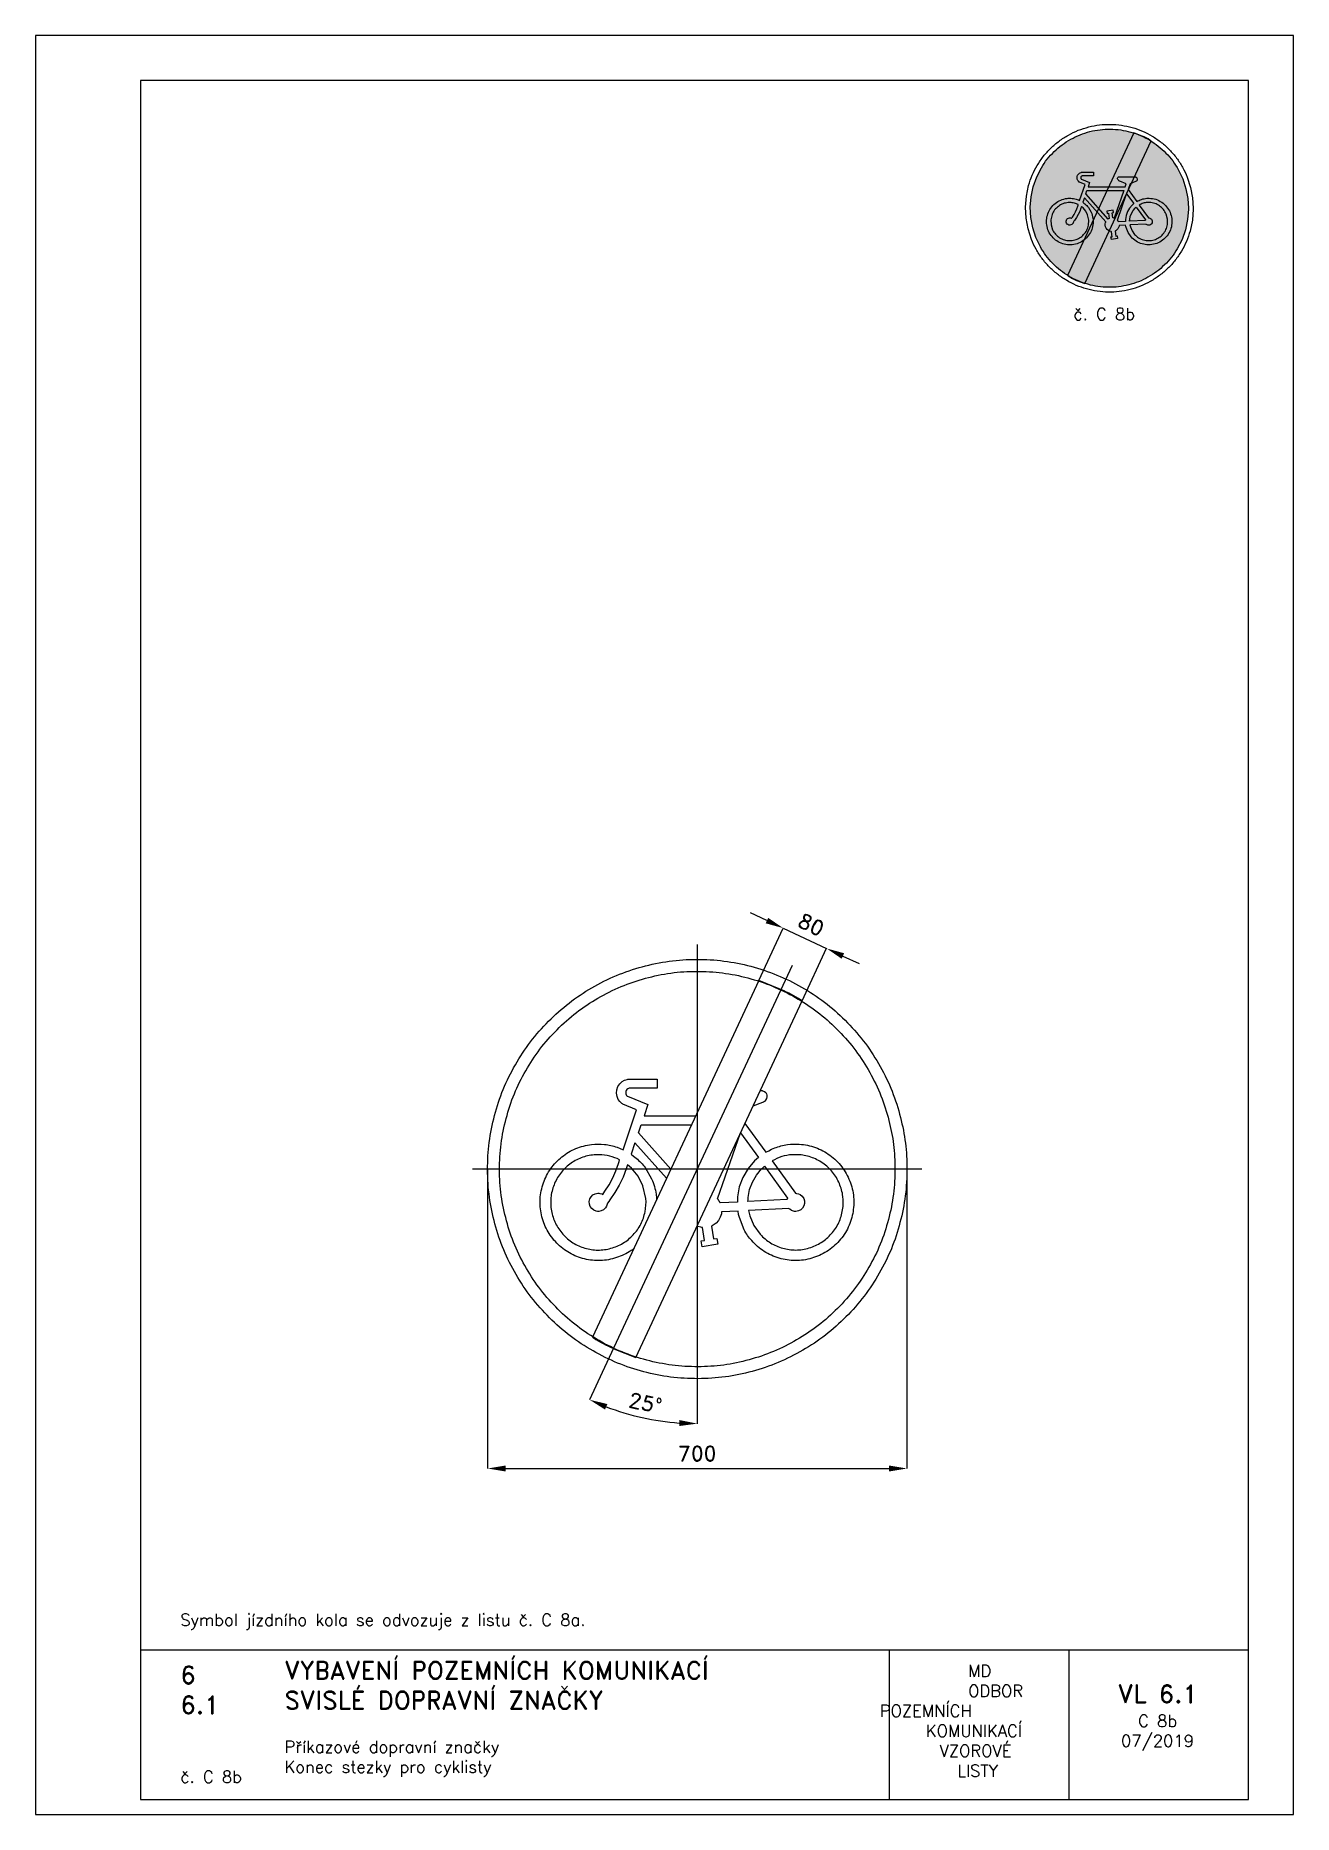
# Paper-space layout 'C 8b' of a CAD drawing. Header units: millimetres. Extents: x 0 to 210, y 0 to 297.
# The model-space entities are those that its viewports show. They can reach past a viewport. Long polylines and large blocks are cut down to what shows.
import ezdxf

# ---------------------------------------------------------------- set-up
doc = ezdxf.new("R2010")
doc.units = ezdxf.units.MM
doc.header["$LTSCALE"] = 5
doc.linetypes.add('ČERCHOVANÁX2', pattern=[2, 1, -0.5, 0, -0.5])
for name, color, linetype in [('Kóty', 2, 'Continuous'), ('Rozpiska', 7, 'Continuous'), ('Značka', 7, 'Continuous')]:
    doc.layers.add(name, color=color, linetype=linetype)
doc.layers.add('Rámeček', color=6, linetype='Continuous', plot=False)
doc.styles.get("Standard").update_dxf_attribs({"font": 'romand.shx', "height": 25})
doc.dimstyles.get("Standard").update_dxf_attribs({"dimtxt": 25, "dimasz": 30, "dimexe": 0.18, "dimexo": 0.0625, "dimgap": 12.5, "dimtad": 1, "dimdec": 0, "dimzin": 0, "dimdsep": 46, "dimtxsty": 'Standard', "dimcen": 0.09, "dimadec": 0, "dimazin": 0, "dimtfac": 1, "dimtdec": 0, "dimtofl": 0, "dimtmove": 0, "dimatfit": 3, "dimfxl": 1, "dimtolj": 1, "dimtzin": 0, "dimarcsym": 0})

psp = doc.layouts.new('C 8b')

# ---------------------------------------------------------------- texts
at = {"layer": 'Rozpiska', "color": 7, "attachment_point": 1}
for s, width, heights, insert, char_height in [('\\pi7.99147;{\\C6;č. C 8b}', 27.9829, [2.67], (165.28, 251.51), 2), ('\\P\\PSymbol jízdního kola se odvozuje z listu č. C 8a.', 155.5011, [0], (24.17, 40.15), 2), ('6', 149.0422, [0], (24.17, 24.77), 3), ('{\\C6;VYBAVENÍ POZEMNÍCH KOMUNIKACÍ\\P}SVISLÉ DOPRAVNÍ ZNAČKY{\\H1.34524x; }', 149.0422, [0], (41.56, 25.56), 3), ('\\pi14.7414;{\\C6;MD\\P\\pi2.36044;}ODBOR POZEMNÍCH{\\H1.57143x; }\\P\\pi7.69378;KOMUNIKACÍ{\\H1.5x; }\\P\\pi9.97949;{\\C6;VZOROVÉ\\H1.47619x; \\H0.67742x;\\P\\pi12.93187;LISTY\\H1.26984x; }', 33.1018, [0], (140.95, 24.95), 2), ('\\pi1.03113;{\\H1.5x;\\C6;VL 6.1\\P\\pi4.41206;\\H0.66667x;C 8b\\H1.66666x; \\H0.6x;\\P\\pi1.5549;07/2019\\H1.80159x; }', 16.0623, [0], (179.66, 21.61), 2), ('6.1', 149.0422, [0], (24.17, 19.78), 3), ('{\\C6;Příkazové dopravní značky\\P}Konec stezky pro cyklisty{\\H1.83333x; }', 149.0422, [0], (41.56, 12.29), 2), ('{\\C6;č. C 8b}', 18.3305, [2.67], (24.17, 7.28), 2)]:
    psp.add_mtext_dynamic_manual_height_columns(s, width=width, gutter_width=100, heights=heights, dxfattribs=dict(at, insert=insert, char_height=char_height))

msp = doc.modelspace()

# ---------------------------------------------------------------- blocks, each defined once
blk = doc.blocks.new('*D2')
at = {"layer": 'Defpoints', "color": 0, "transparency": 16777216}
for p in [(-350.1, 0), (350, -4.6), (350, -500)]:
    blk.add_point(p, dxfattribs=at)
at = {"layer": 'Kóty', "color": 0, "lineweight": -2, "transparency": 16777216}
for p, q in [((-350.1, -0.1), (-350.1, -500.2)), ((350, -4.6), (350, -500.2)), ((-320.1, -500), (320, -500))]:
    blk.add_line(p, q, dxfattribs=at)
at = {"layer": 'Kóty', "color": 0, "transparency": 16777216}
for points in [[(-320.1, -495), (-320.1, -505), (-350.1, -500)], [(320, -495), (320, -505), (350, -500)]]:
    blk.add_solid(points, dxfattribs=at)
at = {"layer": 'Kóty', "color": 0, "transparency": 16777216, "insert": (0, -475), "char_height": 25, "attachment_point": 5}
blk.add_mtext('\\A1;700', dxfattribs=at)
blk = doc.blocks.new('*D3')
at = {"layer": 'Defpoints', "color": 0, "transparency": 16777216}
for p in [(216, 368.3), (102.6, 314.6), (175.1, 280.8)]:
    blk.add_point(p, dxfattribs=at)
at = {"layer": 'Kóty', "color": 0, "lineweight": -2, "transparency": 16777216}
for p, q in [((116.3, 414.8), (89.1, 427.5)), ((102.6, 314.7), (143.5, 402.3)), ((175.1, 280.8), (216, 368.5)), ((243.1, 355.6), (270.3, 343))]:
    blk.add_line(p, q, dxfattribs=at)
at = {"layer": 'Kóty', "color": 0, "transparency": 16777216}
for points in [[(118.4, 419.4), (114.2, 410.3), (143.5, 402.2)], [(245.3, 360.2), (241, 351.1), (216, 368.3)]]:
    blk.add_solid(points, dxfattribs=at)
at = {"layer": 'Kóty', "color": 0, "transparency": 16777216, "insert": (190.3, 407.9), "char_height": 25, "attachment_point": 5, "rotation": 334.9879}
blk.add_mtext('\\A1;80', dxfattribs=at)
blk = doc.blocks.new('*D4')
at = {"layer": 'Defpoints', "color": 0, "transparency": 16777216}
for p in [(0, 375), (158.5, 339.9), (-158.5, -339.9), (0, -375), (-121.9, -407.3)]:
    blk.add_point(p, dxfattribs=at)
at = {"layer": 'Kóty', "color": 0, "lineweight": -2, "transparency": 16777216}
for p, q in [((-158.5, -339.9), (-179.7, -385.5)), ((0, -375.1), (0, -425.3))]:
    blk.add_line(p, q, dxfattribs=at)
blk.add_arc((0, 0), 425.1, 249.044, 265.956, dxfattribs=at)
at = {"layer": 'Kóty', "color": 0, "transparency": 16777216}
for points in [[(-154, -401.6), (-150.1, -392.4), (-179.7, -385.3)], [(-29.8, -419.1), (-30.2, -429.1), (0, -425.1)]]:
    blk.add_solid(points, dxfattribs=at)
at = {"layer": 'Kóty', "color": 0, "transparency": 16777216, "insert": (-86.6, -390.6), "char_height": 25, "attachment_point": 5, "rotation": 347.5}
blk.add_mtext('\\A1;25°', dxfattribs=at)

# ---------------------------------------------------------------- dimensions: what is measured, and where the dimension line sits
at = {"layer": 'Kóty'}
dim = msp.add_aligned_dim(p1=(102.6, 314.6), p2=(175.1, 280.8), distance=96.6, dimstyle='Standard', dxfattribs=at)
dim.commit()
dim.dimension.update_dxf_attribs({"geometry": '*D3', "text_midpoint": (190.3, 407.9)})
dim = msp.add_angular_dim_2l(base=(-121.9, -407.3), line1=((0, 375), (0, -375)), line2=((158.5, 339.9), (-158.5, -339.9)), dimstyle='Standard', dxfattribs=at)
dim.commit()
dim.dimension.update_dxf_attribs({"geometry": '*D4', "text_midpoint": (-86.6, -390.6)})
dim = msp.add_linear_dim(base=(350, -500), p1=(-350.1, 0), p2=(350, -4.6), dimstyle='Standard', dxfattribs=at)
dim.commit()
dim.dimension.update_dxf_attribs({"geometry": '*D2', "text_midpoint": (0, -475)})

# ---------------------------------------------------------------- linework, layer by layer
at = {"layer": 'Kóty'}
msp.add_lwpolyline([(143.5, 402.2), (216, 368.3)], dxfattribs=at)
at = {"layer": 'Značka', "color": 6, "linetype": 'ČERCHOVANÁX2', "lineweight": 25, "ltscale": 5}
for p, q in [((0, 375), (0, -375)), ((158.5, 339.9), (-158.5, -339.9)), ((375, 0), (-375, 0))]:
    msp.add_line(p, q, dxfattribs=at)
at = {"layer": 'Značka', "color": 5}
for points in [[(350, 0), (350, -2.3), (350, -4.6, -0.032166), (346.5, -50.2, -0.035727), (336.9, -95, -0.036668), (321.8, -138.3, -0.034749), (300.8, -179, -0.034042), (275, -216.8, -0.034442), (244.2, -250.7, -0.034555), (209.5, -280.6, -0.034426), (171, -305.4, -0.034386), (129.7, -325.2, -0.034417), (86.2, -339.2, -0.034423), (41.2, -347.7, -0.034416), (-4.6, -350, -0.034417), (-50.2, -346.5, -0.034417), (-95, -336.9, -0.034422), (-138.2, -321.7, -0.034426), (-179, -300.8, -0.03442), (-216.8, -275, -0.034413), (-250.7, -244.2, -0.034403), (-280.6, -209.5, -0.034421), (-305.4, -171, -0.034408), (-325.2, -129.8, -0.034417), (-339.2, -86.2, -0.034422), (-347.7, -41.2, -0.034424), (-350, 4.6, -0.034419), (-346.5, 50.2, -0.034407), (-336.9, 95, -0.034408), (-321.7, 138.2, -0.034422), (-300.8, 179, -0.034412), (-275, 216.8, -0.034416), (-244.2, 250.7, -0.034411), (-209.5, 280.6, -0.03441), (-171, 305.4, -0.034413), (-129.8, 325.2, -0.034413), (-86.2, 339.2, -0.034418), (-41.2, 347.7, -0.034415), (4.6, 350, -0.034418), (50.2, 346.5, -0.034418), (95, 336.9, -0.034414), (138.2, 321.7, -0.034412), (179, 300.8, -0.034421), (216.8, 275, -0.034399), (250.7, 244.2, -0.034428), (280.6, 209.5, -0.034495), (305.4, 171, -0.034408), (325.2, 129.8, -0.034092), (339.2, 86.2, -0.032807), (347.5, 43.4, -0.034276), (350, 0)], [(330, 0), (330, -2.2), (330, -4.3, -0.032168), (326.7, -47.3, -0.035741), (317.6, -89.6, -0.03666), (303.4, -130.4, -0.034769), (283.6, -168.7, -0.034042), (259.3, -204.4, -0.034451), (230.3, -236.4, -0.034559), (197.5, -264.5, -0.034429), (161.2, -287.9, -0.034392), (122.3, -306.6, -0.034413), (81.2, -319.8, -0.034423), (38.8, -327.9, -0.034417), (-4.3, -330, -0.034415), (-47.4, -326.7, -0.034418), (-89.6, -317.6, -0.034421), (-130.3, -303.3, -0.034415), (-168.7, -283.6, -0.034423), (-204.4, -259.3, -0.034424), (-236.4, -230.3, -0.034421), (-264.5, -197.5, -0.034409), (-287.9, -161.2, -0.034412), (-306.6, -122.3, -0.034389), (-319.8, -81.2, -0.034393), (-327.9, -38.8, -0.034449), (-330, 4.3, -0.03444), (-326.7, 47.4, -0.03441), (-317.6, 89.6, -0.034427), (-303.3, 130.3, -0.034404), (-283.6, 168.7, -0.034412), (-259.3, 204.4, -0.034409), (-230.3, 236.4, -0.034409), (-197.5, 264.5, -0.034411), (-161.2, 287.9, -0.034421), (-122.3, 306.6, -0.034411), (-81.2, 319.8, -0.034423), (-38.8, 327.9, -0.034418), (4.3, 330, -0.034417), (47.4, 326.7, -0.034418), (89.6, 317.6, -0.034411), (130.3, 303.3, -0.03442), (168.7, 283.6, -0.034412), (204.4, 259.3, -0.034393), (236.4, 230.3, -0.034412), (264.5, 197.5, -0.03449), (287.9, 161.2, -0.034432), (306.6, 122.3, -0.034062), (319.8, 81.2, -0.032789), (327.7, 40.9, -0.034256), (330, 0)], [(175.1, 280.8), (172.2, 282.6), (169.2, 284.5, 0.036005), (136.7, 301.1), (102.6, 314.6), (-175.1, -280.8), (-172.2, -282.6), (-169.2, -284.5, 0.036004), (-136.7, -301.1), (-102.6, -314.6), (175.1, 280.8)], [(-106.2, -133.1, -0.014651), (-110.6, -136.2, -0.073314), (-134.9, -147.9, -0.073309), (-161.4, -152.9, -0.073279), (-188.3, -150, -0.07327), (-213.4, -140.2, -0.073276), (-234.6, -123.6, -0.07326), (-250.8, -101.9, -0.073265), (-260, -76.6, -0.073292), (-262.3, -49.7, -0.07328), (-256.8, -23.3, -0.073266), (-244.5, 0.7, -0.073501), (-225.9, 20.2, -0.073347), (-202.8, 34.1, -0.071978), (-176.6, 40.8, -0.05954), (-154.9, 41.2, -0.064817), (-133.9, 36.3), (-128.9, 34.4), (-123.9, 32.3), (-101.2, 98.8), (-124.1, 108.2), (-125, 108.8), (-125.9, 109.5), (-129.2, 112.5), (-131.8, 116.2), (-133.9, 121.3), (-134.7, 126.8), (-134.3, 132.4), (-132.4, 137.6), (-129.3, 142.3), (-125.2, 146), (-121.3, 148.3), (-117.1, 149.6), (-116, 149.8), (-114.9, 150), (-66.8, 150), (-66.8, 134.9), (-112.8, 134.9), (-113.1, 134.8), (-113.5, 134.8), (-114.9, 134.3), (-116.1, 133.7), (-117.5, 132.5), (-118.6, 131), (-119.2, 129.4), (-119.5, 127.6), (-119.3, 125.8), (-118.7, 124.1), (-117.9, 122.9), (-116.9, 121.8), (-116.6, 121.6), (-116.3, 121.4), (-82.3, 107.5), (-88.6, 88.8), (-2.7, 88.8)], [(79.6, 76.1), (114.4, 27.9), (119.2, 30.5), (124.2, 33, -0.06024), (145, 39.8, -0.060604), (166.9, 41.5, -0.07533), (194, 37.1, -0.075239), (218.6, 24.9, -0.075167), (239.1, 6.5, -0.074675), (253.2, -16.9, -0.074493), (260.7, -43.4, -0.074534), (260, -70.8, -0.074558), (252.1, -97.1, -0.074489), (236.9, -119.9, -0.074502), (216.1, -137.8, -0.074594), (191, -148.9, -0.07453), (163.8, -152.9, -0.07475), (136.7, -148.8, -0.074593), (111.7, -137.5, -0.073233), (91, -119.5, -0.060557), (78.2, -101.5), (70.4, -81), (69.1, -75.7), (68.1, -70.3), (40.7, -71.7), (40.5, -73.2), (40.3, -74.7), (38.5, -80.5), (35.5, -85.8), (31.4, -90.4), (26.5, -94), (25.1, -94.7), (23.8, -95.4), (27.2, -116.7), (32.8, -115.8), (34.4, -125.7), (8.3, -129.9), (6.7, -120), (12.3, -119.1), (8.8, -97.8), (7.5, -97.6), (6.1, -97.3), (0.9, -95.8), (-0.3, -95.2)], [(-51.4, -15.5), (-104, 43.9), (-110.5, 24.7), (-106.2, 21.4), (-101.9, 18.1, -0.059221), (-87.1, 2.4), (-76.3, -16.4, -0.074067), (-68.7, -42.2, -0.023931), (-67.9, -51, -0.023931)], [(-150.1, -57.2), (-150.3, -58), (-150.4, -58.9), (-151.5, -62.1), (-153.4, -65), (-156.5, -68), (-160.3, -69.9), (-164.5, -70.7, -0.074916), (-168.8, -70.3), (-172.8, -68.7), (-176.1, -66), (-178.7, -62.5), (-180, -58.5), (-180.3, -54.2), (-179.3, -50), (-177.2, -46.3), (-174.1, -43.3), (-170.3, -41.3), (-166.1, -40.4, -0.060758), (-162.6, -40.6), (-159.3, -41.6), (-158.6, -41.9), (-157.8, -42.3), (-155.9, -39.7), (-154.1, -37.1), (-147.1, -26.2), (-141.1, -14.7), (-135.8, -2.9), (-131.5, 9.3), (-130.5, 12.4), (-129.6, 15.5), (-133.6, 17.3), (-137.7, 18.9, 0.058829), (-154.7, 23.3, 0.059179), (-172.3, 23.5, 0.073553), (-193.7, 18.7, 0.073517), (-212.8, 8, 0.073429), (-228.5, -7.4, 0.07296), (-239.1, -26.5, 0.072763), (-244.4, -47.8, 0.072782), (-243.4, -69.7, 0.072835), (-236.7, -90.6, 0.07279), (-224.3, -108.7, 0.07281), (-207.7, -123, 0.072807), (-187.6, -131.9, 0.072811), (-165.9, -135.3, 0.072782), (-144.2, -132.3, 0.072814), (-124, -123.8, 0.072795), (-107.1, -109.9, 0.072748), (-94.3, -92, 0.072971), (-87.2, -71.2, 0.072903), (-85.8, -49.4), (-90.7, -28), (-98.4, -12.1), (-109.7, 1.3), (-113, 4.2), (-116.3, 7), (-117.4, 3.6), (-118.6, 0.1), (-123.8, -13.5), (-130.2, -26.7), (-137.4, -39.4), (-145.7, -51.4), (-147.9, -54.3), (-150.1, -57.2)], [(163.8, -40.5), (164.7, -40.5), (165.5, -40.6), (168.9, -41.3), (172, -42.7), (175.3, -45.4), (177.7, -49), (179, -53.1), (179.1, -57.4), (178.1, -61.5), (175.9, -65.2), (172.7, -68.1), (168.9, -70), (164.7, -70.8, -0.073481), (160.4, -70.3), (157.2, -69.1), (154.3, -67.2), (153.7, -66.6), (153.1, -66), (85.8, -69.4), (86.8, -73.8), (87.9, -78.1), (94.7, -94.5), (105.2, -109, 0.074776), (122.2, -123.3, 0.074677), (142.7, -132.1, 0.074513), (164.8, -135.2, 0.074088), (186.8, -131.7, 0.073921), (207.1, -122.6, 0.073925), (223.8, -108, 0.073955), (236.2, -89.4, 0.073905), (242.6, -68.1, 0.07388), (243.1, -45.8, 0.073865), (237.2, -24.4, 0.073858), (225.8, -5.2, 0.074053), (209.4, 9.8, 0.074025), (189.6, 19.9, 0.072645), (167.6, 23.8, 0.060065), (149.7, 22.8, 0.065385), (132.8, 17.5), (128.8, 15.6), (124.8, 13.5), (163.8, -40.5)]]:
    msp.add_lwpolyline(points, format="xyb", dxfattribs=at)
for points in [[(108, 131), (108.5, 131), (109, 130.8), (110.8, 130.2), (112.4, 129.2), (114.2, 127.5), (115.4, 125.5), (116.2, 123.2), (116.4, 120.8), (115.8, 117.6), (114.1, 114.7), (112.3, 112.8), (110.1, 111.4), (109.5, 111.1), (108.9, 110.8), (93, 104.8)], [(105.3, 131), (108, 131)], [(-44.4, -0.5), (-98.3, 60.4), (-93.8, 73.7), (-9.8, 73.7)], [(72.1, 60.7), (102, 19.2), (98.9, 16.4), (95.8, 13.5), (84.8, 0.6), (76.2, -14.1), (70.2, -30), (67.4, -46.7), (67.1, -50.9), (67, -55.2), (38.2, -56.6), (38, -56.2), (37.8, -55.9), (37, -54.4), (36.1, -53), (35.2, -51.6), (34.1, -50.3), (33.9, -50), (33.6, -49.7), (72.1, 60.7)], [(150.8, -48.4), (150.8, -48.5), (150.7, -48.6), (150.4, -49.1), (150.2, -49.7), (150, -50.2), (149.8, -50.8), (149.7, -50.9), (149.7, -51), (84.6, -54.3), (84.8, -50.9), (85, -47.6), (87.4, -34.4), (92.2, -21.8), (98.8, -10), (107.5, 0.2), (109.9, 2.6), (112.4, 4.8), (150.8, -48.4)]]:
    msp.add_lwpolyline(points, dxfattribs=at)

msp.set_redraw_order([(e.dxf.handle, doc.entitydb.next_handle()) for e in msp.query("TEXT MTEXT ATTDEF DIMENSION ARC_DIMENSION")])  # texts and dimensions are drawn at this point

# ---------------------------------------------------------------- hatches: boundary and pattern name
at = {"layer": 'Značka'}
h = psp.add_hatch(color=170, dxfattribs=at)
h.dxf.hatch_style = 1
edge = h.paths.add_edge_path()
edge.add_line((192.47, 268.17), (192.47, 268.09))
edge.add_line((192.47, 268.09), (192.47, 268))
edge.add_line((192.47, 268), (192.34, 266.28))
edge.add_line((192.34, 266.28), (191.97, 264.59))
edge.add_line((191.97, 264.59), (191.4, 262.96))
edge.add_line((191.4, 262.96), (190.61, 261.42))
edge.add_arc((179.67, 267.84), 12.68, 321.8265, 329.6296, ccw=False)
edge.add_arc((179.78, 267.77), 12.55, 313.865, 321.7537, ccw=False)
edge.add_arc((179.68, 267.64), 12.53, 306.6811, 314.5948, ccw=False)
edge.add_arc((179.66, 267.65), 12.55, 298.8542, 306.7442, ccw=False)
edge.add_arc((179.51, 267.57), 12.56, 291.751, 299.6344, ccw=False)
edge.add_arc((179.51, 267.57), 12.56, 283.8718, 291.7573, ccw=False)
edge.add_arc((179.34, 267.52), 12.55, 276.7513, 284.6392, ccw=False)
edge.add_arc((179.34, 267.52), 12.55, 268.8705, 276.7551, ccw=False)
edge.add_arc((179.18, 267.55), 12.57, 261.7511, 269.6352, ccw=False)
edge.add_arc((179.17, 267.53), 12.56, 253.869, 261.7527, ccw=False)
edge.add_arc((179.02, 267.57), 12.56, 246.7289, 254.6075, ccw=False)
edge.add_arc((179.01, 267.58), 12.56, 238.8674, 246.7494, ccw=False)
edge.add_arc((178.87, 267.67), 12.57, 231.7735, 239.6596, ccw=False)
edge.add_arc((178.87, 267.67), 12.56, 223.8787, 231.7616, ccw=False)
edge.add_arc((178.75, 267.77), 12.56, 216.6989, 224.5804, ccw=False)
edge.add_arc((178.74, 267.78), 12.55, 208.8705, 216.7621, ccw=False)
edge.add_line((167.75, 261.72), (167, 263.28))
edge.add_line((167, 263.28), (166.48, 264.92))
edge.add_line((166.48, 264.92), (166.15, 266.62))
edge.add_line((166.15, 266.62), (166.07, 268.34))
edge.add_line((166.07, 268.34), (166.2, 270.07))
edge.add_line((166.2, 270.07), (166.56, 271.76))
edge.add_line((166.56, 271.76), (167.14, 273.39))
edge.add_line((167.14, 273.39), (167.92, 274.92))
edge.add_arc((178.76, 268.58), 12.56, 141.7878, 149.6713, ccw=False)
edge.add_arc((178.76, 268.57), 12.56, 133.866, 141.7491, ccw=False)
edge.add_arc((178.88, 268.67), 12.58, 126.6938, 134.5767, ccw=False)
edge.add_arc((178.88, 268.68), 12.57, 118.861, 126.744, ccw=False)
edge.add_arc((179.03, 268.78), 12.55, 111.7474, 119.6375, ccw=False)
edge.add_arc((179.03, 268.78), 12.55, 103.87, 111.7584, ccw=False)
edge.add_arc((179.19, 268.82), 12.55, 96.7537, 104.637, ccw=False)
edge.add_arc((179.19, 268.82), 12.55, 88.8711, 96.7556, ccw=False)
edge.add_arc((179.36, 268.8), 12.57, 81.7508, 89.6353, ccw=False)
edge.add_arc((179.36, 268.81), 12.56, 73.8685, 81.7522, ccw=False)
edge.add_arc((179.52, 268.78), 12.55, 66.726, 74.6112, ccw=False)
edge.add_arc((179.52, 268.76), 12.56, 58.8678, 66.7485, ccw=False)
edge.add_arc((179.67, 268.68), 12.56, 51.7711, 59.6637, ccw=False)
edge.add_arc((179.68, 268.69), 12.55, 43.8729, 51.766, ccw=False)
edge.add_arc((179.79, 268.58), 12.55, 36.6933, 44.5807, ccw=False)
edge.add_arc((179.8, 268.56), 12.55, 28.8721, 36.7649, ccw=False)
edge.add_line((190.78, 274.62), (191.53, 273.07))
edge.add_line((191.53, 273.07), (192.06, 271.42))
edge.add_line((192.06, 271.42), (192.38, 269.81))
edge.add_line((192.38, 269.81), (192.47, 268.17))
h = psp.add_hatch(color=10, dxfattribs=at)
h.dxf.hatch_style = 1
edge = h.paths.add_edge_path()
edge.add_line((186.27, 279.4), (186.16, 279.48))
edge.add_line((186.16, 279.48), (186.04, 279.55))
edge.add_arc((180.77, 270.86), 10.16, 58.808, 67.0481)
edge.add_line((184.74, 280.22), (183.37, 280.76))
edge.add_line((183.37, 280.76), (172.26, 256.94))
edge.add_line((172.26, 256.94), (172.38, 256.87))
edge.add_line((172.38, 256.87), (172.5, 256.79))
edge.add_arc((177.76, 265.49), 10.16, 238.8073, 247.0472)
edge.add_line((173.8, 256.13), (175.16, 255.59))
edge.add_line((175.16, 255.59), (186.27, 279.4))
h = psp.add_hatch(color=255, dxfattribs=at)
h.dxf.hatch_style = 1
h.paths.add_polyline_path([(179.13, 267.33), (179.26, 266.47), (179.26, 266.47), (179.24, 266.47), (179.2, 266.45), (179.17, 266.42), (179.13, 266.4), (179.09, 266.38), (179.08, 266.37), (179.07, 266.36), (175.34, 270.59), (175.52, 271.12), (181.69, 271.12), (180.09, 266.52), (180.08, 266.53), (180.07, 266.53), (180.02, 266.54), (179.98, 266.55), (179.93, 266.56), (179.89, 266.57), (179.88, 266.57), (179.86, 266.57), (179.73, 267.42), (179.95, 267.46), (179.89, 267.86), (178.84, 267.69), (178.9, 267.29)], flags=16)
edge = h.paths.add_edge_path(flags=16)
edge.add_line((185.82, 266.55), (185.86, 266.55))
edge.add_line((185.86, 266.55), (185.89, 266.55))
edge.add_line((185.89, 266.55), (186.02, 266.52))
edge.add_line((186.02, 266.52), (186.15, 266.46))
edge.add_line((186.15, 266.46), (186.28, 266.35))
edge.add_line((186.28, 266.35), (186.38, 266.21))
edge.add_line((186.38, 266.21), (186.43, 266.05))
edge.add_line((186.43, 266.05), (186.43, 265.88))
edge.add_line((186.43, 265.88), (186.39, 265.71))
edge.add_line((186.39, 265.71), (186.3, 265.56))
edge.add_line((186.3, 265.56), (186.18, 265.45))
edge.add_line((186.18, 265.45), (186.02, 265.37))
edge.add_line((186.02, 265.37), (185.86, 265.34))
edge.add_arc((185.83, 265.93), 0.592, 255.3439, 272.1542, ccw=False)
edge.add_line((185.68, 265.36), (185.56, 265.41))
edge.add_line((185.56, 265.41), (185.44, 265.48))
edge.add_line((185.44, 265.48), (185.42, 265.51))
edge.add_line((185.42, 265.51), (185.39, 265.53))
edge.add_line((185.39, 265.53), (182.7, 265.4))
edge.add_line((182.7, 265.4), (182.74, 265.22))
edge.add_line((182.74, 265.22), (182.78, 265.05))
edge.add_line((182.78, 265.05), (183.06, 264.39))
edge.add_line((183.06, 264.39), (183.48, 263.81))
edge.add_arc((185.73, 265.79), 2.99, 221.2337, 238.3393)
edge.add_arc((185.73, 265.79), 3, 238.2781, 255.3611)
edge.add_arc((185.83, 265.78), 3.01, 253.5127, 270.5583)
edge.add_arc((185.84, 265.79), 3.02, 270.4584, 287.4072)
edge.add_arc((185.92, 265.82), 3.03, 285.7888, 302.6996)
edge.add_arc((185.92, 265.81), 3.02, 302.7583, 319.6698)
edge.add_arc((185.97, 265.89), 3.03, 317.7809, 334.6994)
edge.add_arc((185.97, 265.88), 3.03, 334.8381, 351.7452)
edge.add_line((188.97, 265.45), (188.99, 266.34))
edge.add_line((188.99, 266.34), (188.76, 267.2))
edge.add_arc((185.95, 266.05), 3.03, 22.329, 39.2254)
edge.add_arc((185.96, 266.06), 3.02, 39.0768, 56.0176)
edge.add_arc((185.89, 266.1), 3.02, 54.5226, 71.4572)
edge.add_arc((185.87, 266.03), 3.09, 71.4332, 88.0529)
edge.add_arc((185.78, 266.14), 3, 86.3516, 100.1009)
edge.add_arc((185.73, 266.41), 2.72, 100.0533, 115.0173)
edge.add_line((184.58, 268.87), (184.42, 268.8))
edge.add_line((184.42, 268.8), (184.26, 268.71))
edge.add_line((184.26, 268.71), (185.82, 266.55))
h.paths.add_polyline_path([(185.3, 266.24), (185.3, 266.23), (185.3, 266.23), (185.28, 266.21), (185.28, 266.19), (185.27, 266.16), (185.26, 266.14), (185.26, 266.14), (185.26, 266.13), (182.65, 266), (182.66, 266.13), (182.67, 266.27), (182.76, 266.8), (182.96, 267.3), (183.22, 267.77), (183.57, 268.18), (183.66, 268.27), (183.76, 268.36)], flags=16)
h.paths.add_polyline_path([(182.15, 270.6), (183.35, 268.94), (183.22, 268.83), (183.1, 268.71), (182.66, 268.2), (182.32, 267.61), (182.08, 266.97), (181.96, 266.3), (181.95, 266.13), (181.95, 265.96), (180.8, 265.91), (180.79, 265.92), (180.78, 265.94), (180.75, 266), (180.71, 266.05), (180.68, 266.11), (180.63, 266.16), (180.62, 266.17), (180.61, 266.18)], flags=16)
edge = h.paths.add_edge_path(flags=16)
edge.add_line((173.26, 265.88), (173.26, 265.85))
edge.add_line((173.26, 265.85), (173.25, 265.82))
edge.add_line((173.25, 265.82), (173.21, 265.69))
edge.add_line((173.21, 265.69), (173.13, 265.57))
edge.add_line((173.13, 265.57), (173.01, 265.45))
edge.add_line((173.01, 265.45), (172.86, 265.38))
edge.add_line((172.86, 265.38), (172.69, 265.34))
edge.add_arc((172.66, 265.92), 0.58, 255.3213, 272.4665, ccw=False)
edge.add_line((172.52, 265.36), (172.36, 265.43))
edge.add_line((172.36, 265.43), (172.22, 265.53))
edge.add_line((172.22, 265.53), (172.12, 265.67))
edge.add_line((172.12, 265.67), (172.07, 265.83))
edge.add_line((172.07, 265.83), (172.06, 266.01))
edge.add_line((172.06, 266.01), (172.1, 266.17))
edge.add_line((172.1, 266.17), (172.18, 266.32))
edge.add_line((172.18, 266.32), (172.3, 266.44))
edge.add_line((172.3, 266.44), (172.46, 266.52))
edge.add_line((172.46, 266.52), (172.62, 266.55))
edge.add_arc((172.67, 265.98), 0.579, 80.6254, 94.5319, ccw=False)
edge.add_line((172.76, 266.55), (172.9, 266.51))
edge.add_line((172.9, 266.51), (172.92, 266.49))
edge.add_line((172.92, 266.49), (172.96, 266.48))
edge.add_line((172.96, 266.48), (173.03, 266.58))
edge.add_line((173.03, 266.58), (173.1, 266.69))
edge.add_line((173.1, 266.69), (173.38, 267.13))
edge.add_line((173.38, 267.13), (173.62, 267.58))
edge.add_line((173.62, 267.58), (173.84, 268.06))
edge.add_line((173.84, 268.06), (174.01, 268.54))
edge.add_line((174.01, 268.54), (174.05, 268.67))
edge.add_line((174.05, 268.67), (174.08, 268.79))
edge.add_line((174.08, 268.79), (173.92, 268.86))
edge.add_line((173.92, 268.86), (173.76, 268.93))
edge.add_arc((172.69, 266.14), 2.99, 69.0033, 82.4743)
edge.add_arc((172.68, 266.14), 2.98, 82.3832, 95.9306)
edge.add_arc((172.59, 266.12), 3, 94.1926, 111.0254)
edge.add_arc((172.59, 266.12), 3, 110.9718, 127.7904)
edge.add_arc((172.52, 266.06), 3, 125.9194, 142.718)
edge.add_arc((172.53, 266.05), 3.02, 142.7418, 159.4156)
edge.add_line((169.7, 267.11), (169.49, 266.26))
edge.add_line((169.49, 266.26), (169.53, 265.38))
edge.add_line((169.53, 265.38), (169.8, 264.55))
edge.add_arc((172.52, 265.88), 3.03, 206.0633, 222.7418)
edge.add_arc((172.58, 265.81), 3.02, 221.026, 237.6703)
edge.add_arc((172.58, 265.82), 3.04, 237.776, 254.4293)
edge.add_arc((172.66, 265.79), 3.03, 252.8452, 269.4998)
edge.add_arc((172.66, 265.79), 3.02, 269.4159, 286.0725)
edge.add_arc((172.74, 265.81), 3.03, 284.5241, 301.1902)
edge.add_arc((172.74, 265.81), 3.02, 301.1651, 317.8378)
edge.add_arc((172.8, 265.88), 3.03, 316.0584, 332.7269)
edge.add_arc((172.81, 265.87), 3.02, 332.7546, 349.4582)
edge.add_line((175.78, 265.32), (175.84, 266.2))
edge.add_line((175.84, 266.2), (175.64, 267.05))
edge.add_line((175.64, 267.05), (175.33, 267.69))
edge.add_line((175.33, 267.69), (174.88, 268.22))
edge.add_line((174.88, 268.22), (174.75, 268.34))
edge.add_line((174.75, 268.34), (174.62, 268.45))
edge.add_line((174.62, 268.45), (174.57, 268.31))
edge.add_line((174.57, 268.31), (174.52, 268.18))
edge.add_line((174.52, 268.18), (174.32, 267.63))
edge.add_line((174.32, 267.63), (174.06, 267.1))
edge.add_line((174.06, 267.1), (173.77, 266.6))
edge.add_line((173.77, 266.6), (173.44, 266.12))
edge.add_line((173.44, 266.12), (173.35, 266))
edge.add_line((173.35, 266), (173.26, 265.88))
edge = h.paths.add_edge_path()
edge.add_line((183.59, 273.41), (183.61, 273.41))
edge.add_line((183.61, 273.41), (183.63, 273.41))
edge.add_line((183.63, 273.41), (183.7, 273.38))
edge.add_line((183.7, 273.38), (183.76, 273.34))
edge.add_line((183.76, 273.34), (183.84, 273.27))
edge.add_line((183.84, 273.27), (183.88, 273.19))
edge.add_line((183.88, 273.19), (183.92, 273.1))
edge.add_line((183.92, 273.1), (183.92, 273))
edge.add_line((183.92, 273), (183.9, 272.88))
edge.add_line((183.9, 272.88), (183.83, 272.76))
edge.add_line((183.83, 272.76), (183.76, 272.68))
edge.add_line((183.76, 272.68), (183.67, 272.63))
edge.add_line((183.67, 272.63), (183.65, 272.62))
edge.add_line((183.65, 272.62), (183.62, 272.61))
edge.add_line((183.62, 272.61), (182.73, 272.27))
edge.add_line((182.73, 272.27), (182.4, 271.3))
edge.add_line((182.4, 271.3), (183.84, 269.29))
edge.add_line((183.84, 269.29), (184.04, 269.39))
edge.add_line((184.04, 269.39), (184.24, 269.49))
edge.add_arc((185.78, 266.19), 3.65, 101.3136, 115.1029, ccw=False)
edge.add_arc((185.79, 266.2), 3.64, 87.5207, 101.3931, ccw=False)
edge.add_arc((185.9, 266.17), 3.67, 72.0528, 89.2846, ccw=False)
edge.add_arc((185.9, 266.16), 3.67, 54.9451, 72.1561, ccw=False)
edge.add_arc((186, 266.09), 3.68, 39.6417, 56.8364, ccw=False)
edge.add_arc((185.98, 266.09), 3.69, 22.4257, 39.5082, ccw=False)
edge.add_arc((186.02, 265.96), 3.71, 7.3257, 24.3668, ccw=False)
edge.add_arc((186.02, 265.98), 3.7, -9.9868, 7.0636, ccw=False)
edge.add_arc((186.01, 265.87), 3.7, 334.7378, 351.7937, ccw=False)
edge.add_arc((186, 265.86), 3.7, 317.813, 334.8532, ccw=False)
edge.add_arc((185.94, 265.79), 3.71, 302.2309, 319.2741, ccw=False)
edge.add_arc((185.93, 265.78), 3.7, 285.2844, 302.3484, ccw=False)
edge.add_arc((185.83, 265.77), 3.71, 269.7978, 286.8474, ccw=False)
edge.add_arc((185.83, 265.74), 3.69, 252.7954, 269.895, ccw=False)
edge.add_arc((185.73, 265.78), 3.69, 237.2899, 254.3538, ccw=False)
edge.add_arc((185.77, 265.84), 3.77, 220.5714, 237.3254, ccw=False)
edge.add_line((182.91, 263.39), (182.4, 264.11))
edge.add_line((182.4, 264.11), (182.08, 264.93))
edge.add_line((182.08, 264.93), (182.03, 265.14))
edge.add_line((182.03, 265.14), (181.99, 265.36))
edge.add_line((181.99, 265.36), (180.9, 265.31))
edge.add_line((180.9, 265.31), (180.89, 265.25))
edge.add_line((180.89, 265.25), (180.88, 265.19))
edge.add_line((180.88, 265.19), (180.81, 264.95))
edge.add_line((180.81, 264.95), (180.69, 264.74))
edge.add_line((180.69, 264.74), (180.52, 264.56))
edge.add_line((180.52, 264.56), (180.33, 264.41))
edge.add_line((180.33, 264.41), (180.27, 264.39))
edge.add_line((180.27, 264.39), (180.22, 264.36))
edge.add_line((180.22, 264.36), (180.36, 263.51))
edge.add_line((180.36, 263.51), (180.58, 263.54))
edge.add_line((180.58, 263.54), (180.64, 263.14))
edge.add_line((180.64, 263.14), (179.6, 262.98))
edge.add_line((179.6, 262.98), (179.54, 263.37))
edge.add_line((179.54, 263.37), (179.76, 263.41))
edge.add_line((179.76, 263.41), (179.62, 264.26))
edge.add_line((179.62, 264.26), (179.57, 264.27))
edge.add_line((179.57, 264.27), (179.51, 264.28))
edge.add_line((179.51, 264.28), (179.3, 264.34))
edge.add_line((179.3, 264.34), (179.11, 264.44))
edge.add_line((179.11, 264.44), (178.9, 264.62))
edge.add_line((178.9, 264.62), (178.74, 264.84))
edge.add_line((178.74, 264.84), (178.63, 265.09))
edge.add_line((178.63, 265.09), (178.58, 265.36))
edge.add_line((178.58, 265.36), (178.59, 265.58))
edge.add_line((178.59, 265.58), (178.64, 265.79))
edge.add_line((178.64, 265.79), (178.66, 265.84))
edge.add_line((178.66, 265.84), (178.68, 265.89))
edge.add_line((178.68, 265.89), (175.11, 269.93))
edge.add_line((175.11, 269.93), (174.85, 269.16))
edge.add_line((174.85, 269.16), (175.02, 269.03))
edge.add_line((175.02, 269.03), (175.19, 268.9))
edge.add_arc((172.86, 266.09), 3.65, 36.6337, 50.1903, ccw=False)
edge.add_line((175.78, 268.27), (176.22, 267.52))
edge.add_arc((172.89, 265.98), 3.67, 7.8975, 24.818, ccw=False)
edge.add_arc((172.89, 265.98), 3.67, -9.1044, 7.8307, ccw=False)
edge.add_arc((172.86, 265.87), 3.68, 335.8716, 352.7484, ccw=False)
edge.add_arc((172.84, 265.86), 3.69, 319.3093, 336.1077, ccw=False)
edge.add_arc((172.77, 265.79), 3.7, 304.0799, 320.8419, ccw=False)
edge.add_arc((172.77, 265.79), 3.7, 287.3767, 304.1388, ccw=False)
edge.add_arc((172.67, 265.75), 3.7, 272.1698, 288.941, ccw=False)
edge.add_arc((172.67, 265.77), 3.71, 255.4933, 272.2595, ccw=False)
edge.add_arc((172.57, 265.78), 3.7, 240.2425, 257.0073, ccw=False)
edge.add_arc((172.56, 265.77), 3.7, 223.5119, 240.2812, ccw=False)
edge.add_arc((172.49, 265.86), 3.7, 208.4578, 225.2311, ccw=False)
edge.add_arc((172.49, 265.85), 3.7, 191.576, 208.3292, ccw=False)
edge.add_arc((172.47, 265.96), 3.7, 176.4988, 193.2825, ccw=False)
edge.add_arc((172.47, 265.97), 3.7, 159.8456, 176.6264, ccw=False)
edge.add_arc((172.51, 266.05), 3.71, 144.5292, 161.276, ccw=False)
edge.add_arc((172.5, 266.07), 3.68, 127.9193, 144.7343, ccw=False)
edge.add_arc((172.58, 266.12), 3.7, 112.6055, 129.3731, ccw=False)
edge.add_arc((172.61, 266.05), 3.78, 96.1756, 112.6448, ccw=False)
edge.add_arc((172.7, 266.18), 3.66, 84.2257, 97.8547, ccw=False)
edge.add_arc((172.74, 266.5), 3.34, 69.4937, 84.3262, ccw=False)
edge.add_line((173.91, 269.63), (174.11, 269.55))
edge.add_line((174.11, 269.55), (174.31, 269.46))
edge.add_line((174.31, 269.46), (175.22, 272.13))
edge.add_line((175.22, 272.13), (174.3, 272.5))
edge.add_line((174.3, 272.5), (174.27, 272.53))
edge.add_line((174.27, 272.53), (174.23, 272.55))
edge.add_line((174.23, 272.55), (174.1, 272.67))
edge.add_line((174.1, 272.67), (174, 272.82))
edge.add_line((174, 272.82), (173.91, 273.02))
edge.add_line((173.91, 273.02), (173.88, 273.24))
edge.add_line((173.88, 273.24), (173.9, 273.47))
edge.add_line((173.9, 273.47), (173.97, 273.68))
edge.add_line((173.97, 273.68), (174.1, 273.86))
edge.add_line((174.1, 273.86), (174.26, 274.01))
edge.add_line((174.26, 274.01), (174.42, 274.1))
edge.add_line((174.42, 274.1), (174.58, 274.16))
edge.add_line((174.58, 274.16), (174.63, 274.17))
edge.add_line((174.63, 274.17), (174.67, 274.17))
edge.add_line((174.67, 274.17), (176.6, 274.17))
edge.add_line((176.6, 274.17), (176.6, 273.57))
edge.add_line((176.6, 273.57), (174.76, 273.57))
edge.add_line((174.76, 273.57), (174.74, 273.56))
edge.add_line((174.74, 273.56), (174.73, 273.56))
edge.add_line((174.73, 273.56), (174.67, 273.55))
edge.add_line((174.67, 273.55), (174.62, 273.52))
edge.add_line((174.62, 273.52), (174.57, 273.47))
edge.add_line((174.57, 273.47), (174.52, 273.41))
edge.add_line((174.52, 273.41), (174.5, 273.35))
edge.add_line((174.5, 273.35), (174.49, 273.28))
edge.add_line((174.49, 273.28), (174.5, 273.2))
edge.add_line((174.5, 273.2), (174.52, 273.14))
edge.add_line((174.52, 273.14), (174.55, 273.09))
edge.add_line((174.55, 273.09), (174.59, 273.05))
edge.add_line((174.59, 273.05), (174.6, 273.04))
edge.add_line((174.6, 273.04), (174.62, 273.03))
edge.add_line((174.62, 273.03), (175.98, 272.47))
edge.add_line((175.98, 272.47), (175.72, 271.73))
edge.add_line((175.72, 271.73), (181.9, 271.73))
edge.add_line((181.9, 271.73), (182.08, 272.24))
edge.add_line((182.08, 272.24), (181.01, 272.68))
edge.add_line((181.01, 272.68), (180.99, 272.69))
edge.add_line((180.99, 272.69), (180.96, 272.71))
edge.add_line((180.96, 272.71), (180.87, 272.76))
edge.add_line((180.87, 272.76), (180.79, 272.84))
edge.add_line((180.79, 272.84), (180.7, 272.95))
edge.add_line((180.7, 272.95), (180.65, 273.08))
edge.add_line((180.65, 273.08), (180.64, 273.15))
edge.add_line((180.64, 273.15), (180.65, 273.22))
edge.add_line((180.65, 273.22), (180.68, 273.29))
edge.add_line((180.68, 273.29), (180.73, 273.35))
edge.add_line((180.73, 273.35), (180.78, 273.39))
edge.add_line((180.78, 273.39), (180.84, 273.41))
edge.add_line((180.84, 273.41), (180.85, 273.41))
edge.add_line((180.85, 273.41), (180.86, 273.41))
edge.add_line((180.86, 273.41), (183.59, 273.41))

# ---------------------------------------------------------------- linework, layer by layer
at = {"layer": 'Rozpiska', "color": 7}
for p, q in [((17.5, 27.5), (202.5, 27.5)), ((142.5, 27.5), (142.5, 2.5)), ((172.5, 27.5), (172.5, 2.5))]:
    psp.add_line(p, q, dxfattribs=at)
psp.add_lwpolyline([(17.5, 2.5), (202.5, 2.5), (202.5, 289.5), (17.5, 289.5)], close=True, dxfattribs=at)
at = {"layer": 'Značka', "color": 7}
psp.add_lwpolyline([(193.27, 268.17), (193.27, 268.08), (193.27, 267.99), (193.13, 266.16), (192.74, 264.37, -0.036688), (192.14, 262.64, -0.034787), (191.3, 261.01, -0.034007), (190.27, 259.5, -0.034426), (189.04, 258.14, -0.034569), (187.65, 256.95, -0.034414), (186.11, 255.96, -0.034396), (184.46, 255.16, -0.034417), (182.72, 254.6, -0.034418), (180.92, 254.26, -0.034416), (179.08, 254.17, -0.034416), (177.26, 254.31, -0.034426), (175.47, 254.7, -0.034414), (173.74, 255.3, -0.034387), (172.11, 256.14, -0.034421), (170.6, 257.17, -0.034413), (169.24, 258.4, -0.034434), (168.04, 259.79, -0.034386), (167.05, 261.33, -0.034446), (166.26, 262.98), (165.7, 264.73), (165.36, 266.53), (165.27, 268.36), (165.41, 270.18), (165.79, 271.97, -0.034468), (166.4, 273.7, -0.034384), (167.24, 275.33, -0.034411), (168.27, 276.84, -0.034464), (169.5, 278.2, -0.034411), (170.89, 279.39, -0.03441), (172.43, 280.39, -0.034423), (174.08, 281.18, -0.0344), (175.82, 281.74, -0.034413), (177.62, 282.08, -0.034415), (179.45, 282.17, -0.034417), (181.28, 282.03, -0.03441), (183.07, 281.65, -0.034414), (184.8, 281.04, -0.034421), (186.43, 280.2, -0.034421), (187.94, 279.17, -0.034428), (189.3, 277.94, -0.034395), (190.49, 276.55, -0.03446), (191.48, 275.01, -0.034466), (192.28, 273.36), (192.84, 271.62), (193.17, 269.91), (193.27, 268.17)], format="xyb", dxfattribs=at)
at = {"layer": 'Značka', "color": 170}
psp.add_lwpolyline([(192.47, 268.17), (192.47, 268.09), (192.47, 268), (192.34, 266.28), (191.97, 264.59), (191.4, 262.96), (190.61, 261.42, -0.034061), (189.64, 260, -0.034434), (188.48, 258.72, -0.034544), (187.17, 257.59, -0.03444), (185.72, 256.66, -0.034412), (184.16, 255.91, -0.034421), (182.52, 255.38, -0.034431), (180.82, 255.06, -0.034417), (179.1, 254.97, -0.034415), (177.37, 255.1, -0.034412), (175.68, 255.47, -0.034391), (174.06, 256.04, -0.034405), (172.52, 256.83, -0.034423), (171.09, 257.8, -0.034409), (169.81, 258.96, -0.034403), (168.69, 260.27, -0.034447), (167.75, 261.72), (167, 263.28), (166.48, 264.92), (166.15, 266.62), (166.07, 268.34), (166.2, 270.07), (166.56, 271.76), (167.14, 273.39), (167.92, 274.92, -0.034412), (168.9, 276.35, -0.03441), (170.06, 277.63, -0.034409), (171.37, 278.75, -0.03441), (172.82, 279.69, -0.034441), (174.38, 280.44, -0.034433), (176.02, 280.97, -0.034411), (177.72, 281.29, -0.034416), (179.44, 281.37, -0.034416), (181.16, 281.24, -0.034413), (182.85, 280.88, -0.034419), (184.48, 280.31, -0.034399), (186.02, 279.52, -0.034451), (187.44, 278.54, -0.034454), (188.72, 277.38, -0.034429), (189.85, 276.07, -0.034452), (190.78, 274.62), (191.53, 273.07), (192.06, 271.42), (192.38, 269.81), (192.47, 268.17)], format="xyb", dxfattribs=at)
at = {"layer": 'Značka', "color": 10}
psp.add_lwpolyline([(186.27, 279.4), (186.16, 279.48), (186.04, 279.55, 0.03597), (184.74, 280.22), (183.37, 280.76), (172.26, 256.94), (172.38, 256.87), (172.5, 256.79, 0.035969), (173.8, 256.13), (175.16, 255.59), (186.27, 279.4)], format="xyb", dxfattribs=at)
at = {"layer": 'Značka', "color": 255}
for points in [[(183.59, 273.41), (183.61, 273.41), (183.63, 273.41), (183.7, 273.38), (183.76, 273.34), (183.84, 273.27), (183.88, 273.19), (183.92, 273.1), (183.92, 273), (183.9, 272.88), (183.83, 272.76), (183.76, 272.68), (183.67, 272.63), (183.65, 272.62), (183.62, 272.61), (182.73, 272.27), (182.4, 271.3), (183.84, 269.29), (184.04, 269.39), (184.24, 269.49, -0.06024), (185.07, 269.77, -0.060604), (185.94, 269.83, -0.07533), (187.03, 269.66, -0.075239), (188.01, 269.17, -0.075167), (188.83, 268.43, -0.074675), (189.4, 267.49, -0.074493), (189.7, 266.44, -0.074534), (189.67, 265.34, -0.074558), (189.35, 264.29, -0.074489), (188.74, 263.38, -0.074502), (187.91, 262.66, -0.074594), (186.91, 262.22, -0.07453), (185.82, 262.06, -0.07475), (184.74, 262.22, -0.074593), (183.74, 262.67, -0.073233), (182.91, 263.39), (182.4, 264.11), (182.08, 264.93), (182.03, 265.14), (181.99, 265.36), (180.9, 265.31), (180.89, 265.25), (180.88, 265.19), (180.81, 264.95), (180.69, 264.74), (180.52, 264.56), (180.33, 264.41), (180.27, 264.39), (180.22, 264.36), (180.36, 263.51), (180.58, 263.54), (180.64, 263.14), (179.6, 262.98), (179.54, 263.37), (179.76, 263.41), (179.62, 264.26), (179.57, 264.27), (179.51, 264.28), (179.3, 264.34), (179.11, 264.44), (178.9, 264.62), (178.74, 264.84), (178.63, 265.09), (178.58, 265.36), (178.59, 265.58), (178.64, 265.79), (178.66, 265.84), (178.68, 265.89), (175.11, 269.93), (174.85, 269.16), (175.02, 269.03), (175.19, 268.9, -0.059221), (175.78, 268.27), (176.22, 267.52, -0.073964), (176.52, 266.48, -0.074028), (176.51, 265.4, -0.073773), (176.22, 264.36, -0.073428), (175.64, 263.45, -0.073269), (174.84, 262.72, -0.073269), (173.87, 262.25, -0.073309), (172.81, 262.06, -0.073287), (171.74, 262.17, -0.073281), (170.73, 262.57, -0.073301), (169.88, 263.23, -0.073318), (169.24, 264.09, -0.07323), (168.87, 265.11, -0.073364), (168.78, 266.18, -0.073351), (169, 267.24, -0.073202), (169.49, 268.2, -0.073501), (170.23, 268.98, -0.073293), (171.16, 269.54, -0.071984), (172.2, 269.81, -0.059538), (173.07, 269.82, -0.06481), (173.91, 269.63), (174.11, 269.55), (174.31, 269.46), (175.22, 272.13), (174.3, 272.5), (174.27, 272.53), (174.23, 272.55), (174.1, 272.67), (174, 272.82), (173.91, 273.02), (173.88, 273.24), (173.9, 273.47), (173.97, 273.68), (174.1, 273.86), (174.26, 274.01), (174.42, 274.1), (174.58, 274.16), (174.63, 274.17), (174.67, 274.17), (176.6, 274.17), (176.6, 273.57), (174.76, 273.57), (174.74, 273.56), (174.73, 273.56), (174.67, 273.55), (174.62, 273.52), (174.57, 273.47), (174.52, 273.41), (174.5, 273.35), (174.49, 273.28), (174.5, 273.2), (174.52, 273.14), (174.55, 273.09), (174.59, 273.05), (174.6, 273.04), (174.62, 273.03), (175.98, 272.47), (175.72, 271.73), (181.9, 271.73), (182.08, 272.24), (181.01, 272.68), (180.99, 272.69), (180.96, 272.71), (180.87, 272.76), (180.79, 272.84), (180.7, 272.95), (180.65, 273.08), (180.64, 273.15), (180.65, 273.22), (180.68, 273.29), (180.73, 273.35), (180.78, 273.39), (180.84, 273.41), (180.85, 273.41), (180.86, 273.41), (183.59, 273.41)], [(173.26, 265.88), (173.26, 265.85), (173.25, 265.82), (173.21, 265.69), (173.13, 265.57), (173.01, 265.45), (172.86, 265.38), (172.69, 265.34, -0.07495), (172.52, 265.36), (172.36, 265.43), (172.22, 265.53), (172.12, 265.67), (172.07, 265.83), (172.06, 266.01), (172.1, 266.17), (172.18, 266.32), (172.3, 266.44), (172.46, 266.52), (172.62, 266.55, -0.060753), (172.76, 266.55), (172.9, 266.51), (172.92, 266.49), (172.96, 266.48), (173.03, 266.58), (173.1, 266.69), (173.38, 267.13), (173.62, 267.58), (173.84, 268.06), (174.01, 268.54), (174.05, 268.67), (174.08, 268.79), (173.92, 268.86), (173.76, 268.93, 0.058846), (173.08, 269.1, 0.059181), (172.38, 269.11, 0.073579), (171.52, 268.92, 0.073517), (170.76, 268.49, 0.073429), (170.13, 267.88, 0.072882), (169.7, 267.11), (169.49, 266.26), (169.53, 265.38), (169.8, 264.55, 0.072902), (170.3, 263.82, 0.072752), (170.96, 263.25, 0.072792), (171.76, 262.9, 0.072798), (172.63, 262.76, 0.072807), (173.5, 262.88, 0.072848), (174.31, 263.22, 0.072877), (174.98, 263.78, 0.072859), (175.5, 264.49, 0.073012), (175.78, 265.32), (175.84, 266.2), (175.64, 267.05), (175.33, 267.69), (174.88, 268.22), (174.75, 268.34), (174.62, 268.45), (174.57, 268.31), (174.52, 268.18), (174.32, 267.63), (174.06, 267.1), (173.77, 266.6), (173.44, 266.12), (173.35, 266), (173.26, 265.88)], [(185.82, 266.55), (185.86, 266.55), (185.89, 266.55), (186.02, 266.52), (186.15, 266.46), (186.28, 266.35), (186.38, 266.21), (186.43, 266.05), (186.43, 265.88), (186.39, 265.71), (186.3, 265.56), (186.18, 265.45), (186.02, 265.37), (185.86, 265.34, -0.073481), (185.68, 265.36), (185.56, 265.41), (185.44, 265.48), (185.42, 265.51), (185.39, 265.53), (182.7, 265.4), (182.74, 265.22), (182.78, 265.05), (183.06, 264.39), (183.48, 263.81, 0.074776), (184.16, 263.24, 0.074677), (184.98, 262.89, 0.074513), (185.86, 262.76, 0.074088), (186.74, 262.9, 0.073921), (187.55, 263.27, 0.073925), (188.22, 263.85, 0.073955), (188.72, 264.6, 0.073905), (188.97, 265.45), (188.99, 266.34), (188.76, 267.2, 0.073858), (188.3, 267.96, 0.074053), (187.64, 268.56, 0.074025), (186.85, 268.97, 0.072645), (185.97, 269.13, 0.060065), (185.26, 269.09, 0.065385), (184.58, 268.87), (184.42, 268.8), (184.26, 268.71), (185.82, 266.55)]]:
    psp.add_lwpolyline(points, format="xyb", dxfattribs=at)
for points in [[(179.13, 267.33), (179.26, 266.47), (179.26, 266.47), (179.24, 266.47), (179.2, 266.45), (179.17, 266.42), (179.13, 266.4), (179.09, 266.38), (179.08, 266.37), (179.07, 266.36), (175.34, 270.59), (175.52, 271.12), (181.69, 271.12), (180.09, 266.52), (180.08, 266.53), (180.07, 266.53), (180.02, 266.54), (179.98, 266.55), (179.93, 266.56), (179.89, 266.57), (179.88, 266.57), (179.86, 266.57), (179.73, 267.42), (179.95, 267.46), (179.89, 267.86), (178.84, 267.69), (178.9, 267.29), (179.13, 267.33)], [(182.15, 270.6), (183.35, 268.94), (183.22, 268.83), (183.1, 268.71), (182.66, 268.2), (182.32, 267.61), (182.08, 266.97), (181.96, 266.3), (181.95, 266.13), (181.95, 265.96), (180.8, 265.91), (180.79, 265.92), (180.78, 265.94), (180.75, 266), (180.71, 266.05), (180.68, 266.11), (180.63, 266.16), (180.62, 266.17), (180.61, 266.18), (182.15, 270.6)], [(185.3, 266.24), (185.3, 266.23), (185.3, 266.23), (185.28, 266.21), (185.28, 266.19), (185.27, 266.16), (185.26, 266.14), (185.26, 266.14), (185.26, 266.13), (182.65, 266), (182.66, 266.13), (182.67, 266.27), (182.76, 266.8), (182.96, 267.3), (183.22, 267.77), (183.57, 268.18), (183.66, 268.27), (183.76, 268.36), (185.3, 266.24)]]:
    psp.add_lwpolyline(points, dxfattribs=at)

psp.set_redraw_order([(e.dxf.handle, doc.entitydb.next_handle()) for e in psp.query("TEXT MTEXT ATTDEF DIMENSION ARC_DIMENSION")])  # texts and dimensions are drawn at this point

# ---------------------------------------------------------------- viewports
at = {"layer": 'Rámeček'}
psp.add_viewport(center=(105, 148.5), size=(210, 297), view_center_point=(-54.71, 407.43), view_height=2970, dxfattribs=at)

doc.saveas('drawing.dxf')
